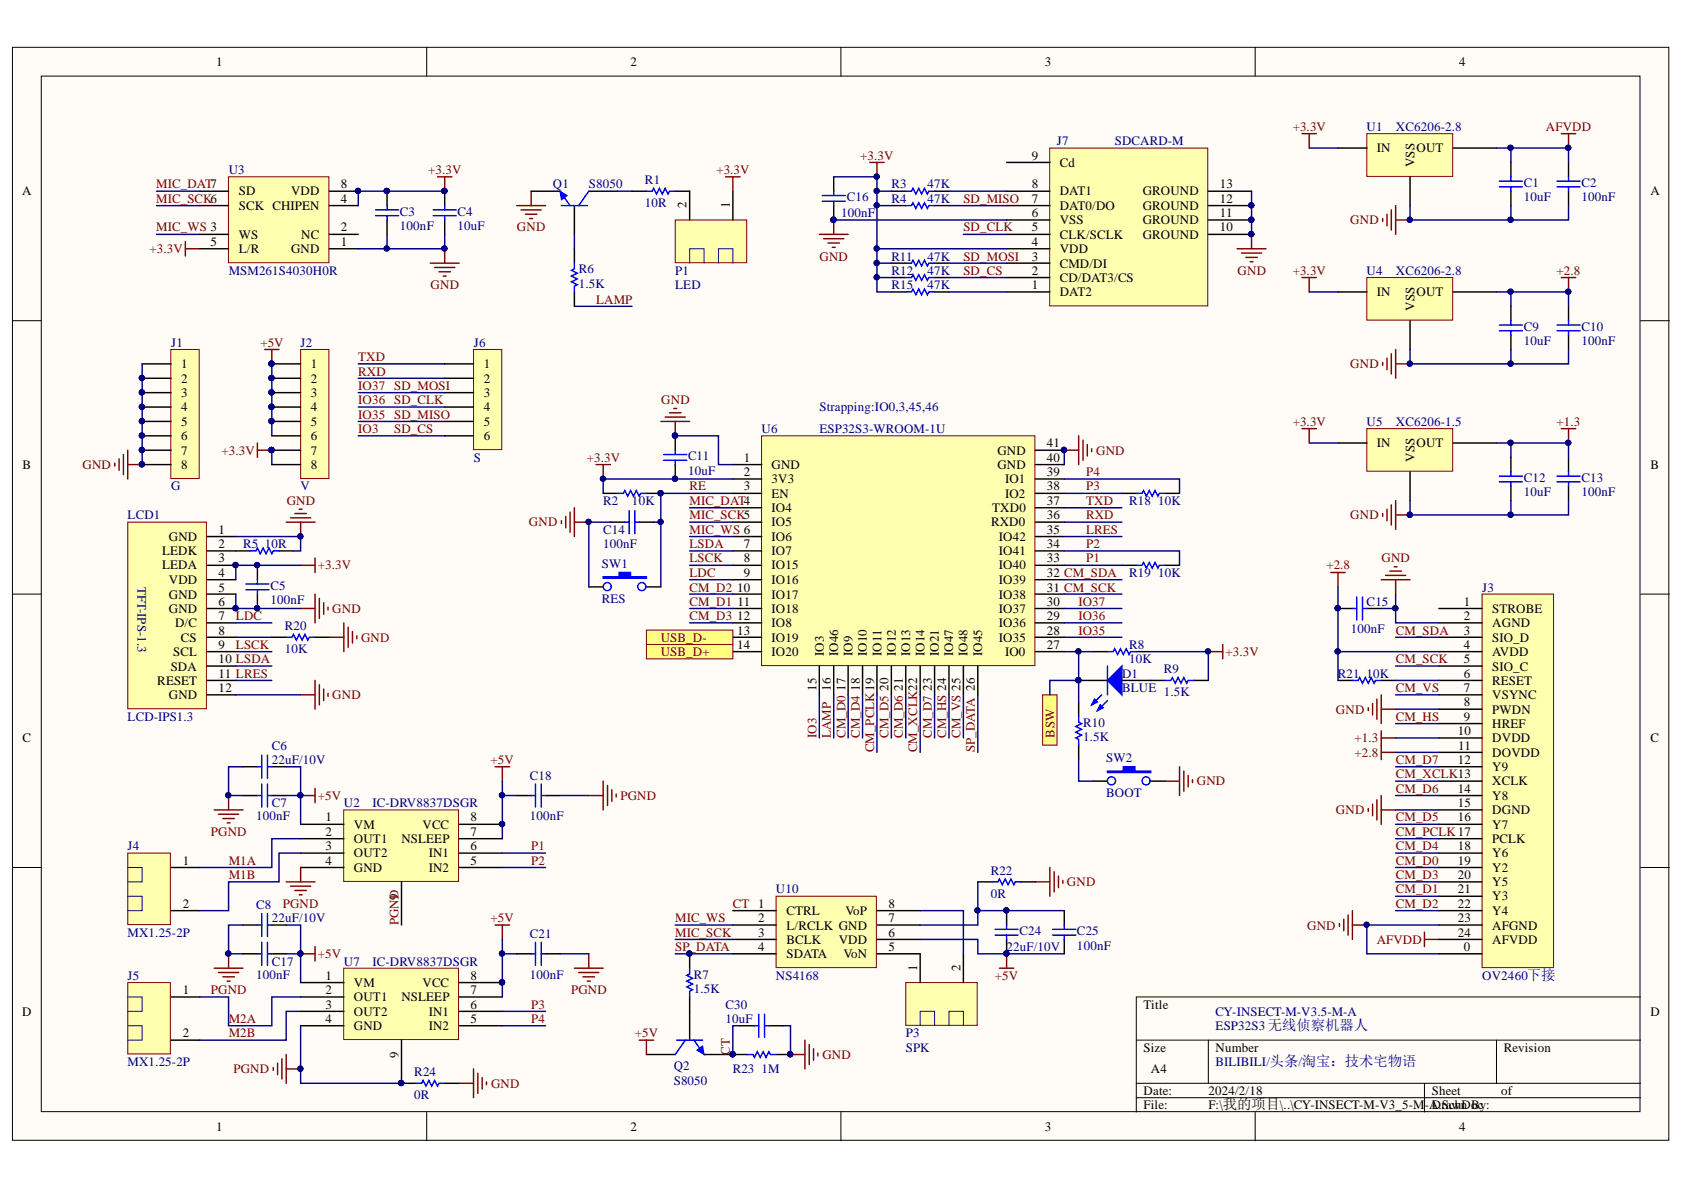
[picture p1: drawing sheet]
<svg xmlns="http://www.w3.org/2000/svg" width="297mm" height="210mm" viewBox="0 0 297 210" stroke-linecap="round" stroke-linejoin="round" font-family="sans-serif">
<defs><g id="words">
<g font-size="2.3">
<text x="38.1" y="11.7">1</text>
<text x="111.2" y="11.7">2</text>
<text x="184.3" y="11.7">3</text>
<text x="257.4" y="11.7">4</text>
<text x="182" y="28.1">9</text>
<text x="186.9" y="29.4">Cd</text>
<text x="242.8" y="26.9">IN</text>
<text x="249.5" y="29.4" transform="rotate(-90 249.5 29.4)">VSS</text>
<text x="249.9" y="26.9">OUT</text>
<text x="3.9" y="34.5">A</text>
<text x="42.1" y="34.5">SD</text>
<text x="51.3" y="34.5">VDD</text>
<text x="60.1" y="35.7">4</text>
<text x="60.1" y="33.2">8</text>
<text x="182" y="35.7">7</text>
<text x="182" y="33.2">8</text>
<text x="186.9" y="34.5">DAT1</text>
<text x="201.6" y="34.5">GROUND</text>
<text x="215.2" y="35.7">12</text>
<text x="215.2" y="33.2">13</text>
<text x="291.1" y="34.5">A</text>
<text x="42.1" y="37">SCK CHIPEN</text>
<text x="60.1" y="40.8">2</text>
<text x="121.1" y="36.8" transform="rotate(-90 121.1 36.8)">2</text>
<text x="128.7" y="36.8" transform="rotate(-90 128.7 36.8)">1</text>
<text x="182" y="40.8">5</text>
<text x="182" y="38.3">6</text>
<text x="186.9" y="39.5">VSS</text>
<text x="186.9" y="37">DAT0/DO</text>
<text x="201.6" y="39.5">GROUND</text>
<text x="201.6" y="37">GROUND</text>
<text x="215.2" y="40.8">10</text>
<text x="215.2" y="38.3">11</text>
<text x="37.1" y="43.4">5</text>
<text x="42.1" y="42.1">WS</text>
<text x="42.1" y="44.7">L/R</text>
<text x="51.3" y="44.7">GND</text>
<text x="53.1" y="42.1">NC</text>
<text x="60.1" y="43.4">1</text>
<text x="182" y="46">3</text>
<text x="182" y="43.4">4</text>
<text x="186.9" y="47.2">CMD/DI</text>
<text x="186.9" y="44.7">VDD</text>
<text x="186.9" y="42.1">CLK/SCLK</text>
<text x="201.6" y="42.1">GROUND</text>
<text x="182" y="51">1</text>
<text x="182" y="48.5">2</text>
<text x="186.9" y="52.3">DAT2</text>
<text x="186.9" y="49.8">CD/DAT3/CS</text>
<text x="242.8" y="52.3">IN</text>
<text x="249.9" y="52.3">OUT</text>
<text x="249.5" y="54.8" transform="rotate(-90 249.5 54.8)">VSS</text>
<text x="32" y="65">1</text>
<text x="54.8" y="65">1</text>
<text x="85.3" y="65">1</text>
<text x="32" y="67.5">2</text>
<text x="32" y="70">3</text>
<text x="54.8" y="67.5">2</text>
<text x="54.8" y="70">3</text>
<text x="85.3" y="67.5">2</text>
<text x="85.3" y="70">3</text>
<text x="32" y="72.6">4</text>
<text x="32" y="75.1">5</text>
<text x="32" y="77.6">6</text>
<text x="54.8" y="72.6">4</text>
<text x="54.8" y="75.1">5</text>
<text x="54.8" y="77.6">6</text>
<text x="85.3" y="72.6">4</text>
<text x="85.3" y="75.1">5</text>
<text x="85.3" y="77.6">6</text>
<text x="4" y="82.7">B</text>
<text x="32" y="80.2">7</text>
<text x="32" y="82.7">8</text>
<text x="54.8" y="80.2">7</text>
<text x="54.8" y="82.7">8</text>
<text x="131.2" y="81.4">1</text>
<text x="131.2" y="84">2</text>
<text x="136.1" y="82.7">GND</text>
<text x="175.9" y="82.7">GND</text>
<text x="175.9" y="80.2">GND</text>
<text x="184.6" y="84">39</text>
<text x="184.6" y="81.4">40</text>
<text x="184.6" y="78.9">41</text>
<text x="242.8" y="78.9">IN</text>
<text x="249.5" y="81.4" transform="rotate(-90 249.5 81.4)">VSS</text>
<text x="249.9" y="78.9">OUT</text>
<text x="291.1" y="82.7">B</text>
<text x="131.2" y="86.5">3</text>
<text x="136.1" y="85.2">3V3</text>
<text x="136.1" y="87.8">EN</text>
<text x="177.3" y="87.8">IO2</text>
<text x="177.3" y="85.2">IO1</text>
<text x="184.6" y="89">37</text>
<text x="184.6" y="86.5">38</text>
<text x="29.8" y="95.4">GND</text>
<text x="38.6" y="94.1">1</text>
<text x="136.1" y="90.3">IO4</text>
<text x="136.1" y="92.8">IO5</text>
<text x="136.1" y="95.4">IO6</text>
<text x="174.8" y="92.8">RXD0</text>
<text x="175" y="90.3">TXD0</text>
<text x="176.2" y="95.4">IO42</text>
<text x="184.6" y="94.1">35</text>
<text x="184.6" y="91.6">36</text>
<text x="28.6" y="97.9">LEDK</text>
<text x="28.6" y="100.4">LEDA</text>
<text x="38.6" y="96.6">2</text>
<text x="38.6" y="99.2">3</text>
<text x="38.6" y="101.7">4</text>
<text x="131.2" y="96.6">7</text>
<text x="131.2" y="99.2">8</text>
<text x="131.2" y="101.7">9</text>
<text x="136.1" y="97.9">IO7</text>
<text x="136.1" y="100.4">IO15</text>
<text x="176.2" y="100.4">IO40</text>
<text x="176.2" y="97.9">IO41</text>
<text x="184.6" y="101.7">32 CM_SDA</text>
<text x="184.6" y="99.2">33</text>
<text x="184.6" y="96.6">34</text>
<text x="29.8" y="103">VDD</text>
<text x="29.8" y="105.6">GND</text>
<text x="38.6" y="104.3">5</text>
<text x="38.6" y="106.9">6</text>
<text x="130" y="104.3">10</text>
<text x="130.1" y="106.9">11</text>
<text x="136.1" y="103">IO16</text>
<text x="136.1" y="105.6">IO17</text>
<text x="176.2" y="105.6">IO38</text>
<text x="176.2" y="103">IO39</text>
<text x="184.6" y="106.9">30</text>
<text x="184.6" y="104.3">31 CM_SCK</text>
<text x="258.2" y="106.9">1</text>
<text x="29.8" y="108.1">GND</text>
<text x="30.9" y="110.7">D/C</text>
<text x="31.9" y="113.2">CS</text>
<text x="38.6" y="109.4">7</text>
<text x="38.6" y="111.9">8</text>
<text x="130" y="109.4">12</text>
<text x="130" y="111.9">13</text>
<text x="136.1" y="108.1">IO18</text>
<text x="136.1" y="110.7">IO8</text>
<text x="136.1" y="113.2">IO19</text>
<text x="176.2" y="113.2">IO35</text>
<text x="176.2" y="110.7">IO36</text>
<text x="176.2" y="108.1">IO37</text>
<text x="184.6" y="111.9">28</text>
<text x="184.6" y="109.4">29</text>
<text x="258.2" y="109.4">2</text>
<text x="258.2" y="111.9">3</text>
<text x="263.2" y="108.1">STROBE</text>
<text x="263.2" y="110.7">AGND</text>
<text x="263.2" y="113.2">SIO_D</text>
<text x="30.1" y="118.3">SDA</text>
<text x="30.5" y="115.7">SCL</text>
<text x="38.6" y="114.5">9</text>
<text x="38.6" y="117">10 LSDA</text>
<text x="38.6" y="119.5">11 LRES</text>
<text x="130" y="114.5">14</text>
<text x="136.1" y="115.7">IO20</text>
<text x="145.3" y="115.7" transform="rotate(-90 145.3 115.7)">IO3</text>
<text x="147.8" y="115.7" transform="rotate(-90 147.8 115.7)">IO46</text>
<text x="150.4" y="115.7" transform="rotate(-90 150.4 115.7)">IO9</text>
<text x="152.9" y="115.7" transform="rotate(-90 152.9 115.7)">IO10</text>
<text x="155.5" y="115.7" transform="rotate(-90 155.5 115.7)">IO11</text>
<text x="158" y="115.7" transform="rotate(-90 158 115.7)">IO12</text>
<text x="160.5" y="115.7" transform="rotate(-90 160.5 115.7)">IO13</text>
<text x="163.1" y="115.7" transform="rotate(-90 163.1 115.7)">IO14</text>
<text x="165.6" y="115.7" transform="rotate(-90 165.6 115.7)">IO21</text>
<text x="168.1" y="115.7" transform="rotate(-90 168.1 115.7)">IO47</text>
<text x="170.7" y="115.7" transform="rotate(-90 170.7 115.7)">IO48</text>
<text x="173.2" y="115.7" transform="rotate(-90 173.2 115.7)">IO45</text>
<text x="177.3" y="115.7">IO0</text>
<text x="184.6" y="114.5">27</text>
<text x="258.2" y="114.5">4</text>
<text x="258.2" y="117">5</text>
<text x="258.2" y="119.5">6</text>
<text x="263.2" y="115.7">AVDD</text>
<text x="263.2" y="118.3">SIO_C</text>
<text x="27.7" y="120.8">RESET</text>
<text x="29.8" y="123.3">GND</text>
<text x="38.6" y="122.1">12</text>
<text x="144" y="121.8" transform="rotate(-90 144 121.8)">15</text>
<text x="146.6" y="121.8" transform="rotate(-90 146.6 121.8)">16</text>
<text x="149.1" y="121.8" transform="rotate(-90 149.1 121.8)">17</text>
<text x="151.7" y="121.8" transform="rotate(-90 151.7 121.8)">18</text>
<text x="156.7" y="121.8" transform="rotate(-90 156.7 121.8)">20</text>
<text x="159.3" y="121.8" transform="rotate(-90 159.3 121.8)">21</text>
<text x="164.3" y="121.8" transform="rotate(-90 164.3 121.8)">23</text>
<text x="258.2" y="122.1">7</text>
<text x="258.2" y="124.6">8</text>
<text x="263.2" y="120.8">RESET</text>
<text x="263.2" y="123.3">VSYNC</text>
<text x="263.2" y="125.9">PWDN</text>
<text x="4" y="130.9">C</text>
<text x="257.1" y="129.7">10</text>
<text x="258.2" y="127.1">9</text>
<text x="263.2" y="128.4">HREF</text>
<text x="263.2" y="130.9">DVDD</text>
<text x="291.1" y="130.9">C</text>
<text x="257.1" y="134.7">12</text>
<text x="257.2" y="132.2">11</text>
<text x="263.2" y="133.5">DOVDD</text>
<text x="263.2" y="136">Y9</text>
<text x="257.1" y="139.8">14</text>
<text x="257.1" y="142.4">15</text>
<text x="263.2" y="138.6">XCLK</text>
<text x="263.2" y="141.1">Y8</text>
<text x="263.2" y="143.6">DGND</text>
<text x="57.4" y="144.9">1</text>
<text x="57.4" y="147.4">2</text>
<text x="57.4" y="150">3</text>
<text x="62.4" y="146.2">VM</text>
<text x="62.4" y="148.7">OUT1</text>
<text x="70.8" y="148.7">NSLEEP</text>
<text x="74.5" y="146.2">VCC</text>
<text x="83" y="150">6</text>
<text x="83" y="147.4">7</text>
<text x="83" y="144.9">8</text>
<text x="257.1" y="144.9">16</text>
<text x="257.1" y="150">18</text>
<text x="263.2" y="146.2">Y7</text>
<text x="263.2" y="148.7">PCLK</text>
<text x="32.2" y="152.5">1</text>
<text x="57.4" y="152.5">4</text>
<text x="62.4" y="151.2">OUT2</text>
<text x="62.4" y="153.8">GND</text>
<text x="75.6" y="153.8">IN2</text>
<text x="75.6" y="151.2">IN1</text>
<text x="83" y="152.5">5</text>
<text x="257.1" y="152.5">19</text>
<text x="257.1" y="155">20</text>
<text x="263.2" y="151.2">Y6</text>
<text x="263.2" y="153.8">Y2</text>
<text x="32.2" y="160.1">2</text>
<text x="138.7" y="161.4">CTRL</text>
<text x="149.1" y="161.4">VoP</text>
<text x="156.7" y="160.1">8</text>
<text x="257.1" y="157.6">21</text>
<text x="257.1" y="160.1">22</text>
<text x="263.2" y="156.3">Y5</text>
<text x="263.2" y="158.8">Y3</text>
<text x="263.2" y="161.4">Y4</text>
<text x="133.7" y="162.6">2</text>
<text x="133.7" y="165.2">3</text>
<text x="133.7" y="167.8">4</text>
<text x="138.7" y="164">L/RCLK GND</text>
<text x="138.7" y="166.5">BCLK</text>
<text x="147.9" y="166.5">VDD</text>
<text x="156.7" y="167.8">5</text>
<text x="156.7" y="165.2">6</text>
<text x="156.7" y="162.6">7</text>
<text x="257.1" y="162.6">23</text>
<text x="257.1" y="165.2">24</text>
<text x="258.2" y="167.8">0</text>
<text x="263.2" y="164">AFGND</text>
<text x="263.2" y="166.5">AFVDD</text>
<text x="57.4" y="172.9">1</text>
<text x="83" y="172.9">8</text>
<text x="138.7" y="169">SDATA</text>
<text x="148.8" y="169">VoN</text>
<text x="161.8" y="171.2" transform="rotate(-90 161.8 171.2)">1</text>
<text x="169.4" y="171.2" transform="rotate(-90 169.4 171.2)">2</text>
<text x="3.9" y="179.2">D</text>
<text x="32.2" y="175.4">1</text>
<text x="57.4" y="175.4">2</text>
<text x="57.4" y="177.9">3</text>
<text x="62.4" y="174.1">VM</text>
<text x="62.4" y="176.7">OUT1</text>
<text x="62.4" y="179.2">OUT2</text>
<text x="70.8" y="176.7">NSLEEP</text>
<text x="74.5" y="174.1">VCC</text>
<text x="75.6" y="179.2">IN1</text>
<text x="83" y="177.9">6</text>
<text x="83" y="175.4">7</text>
<text x="201.7" y="177.9">Title</text>
<text x="291.1" y="179.2">D</text>
<text x="32.2" y="183">2</text>
<text x="57.4" y="180.5">4</text>
<text x="62.4" y="181.7">GND</text>
<text x="75.6" y="181.7">IN2</text>
<text x="83" y="180.5">5</text>
<text x="201.7" y="185.5">Size</text>
<text x="214.4" y="185.5">Number</text>
<text x="265.2" y="185.5">Revision</text>
<text x="70.3" y="186.6" transform="rotate(-90 70.3 186.6)">9</text>
<text x="203" y="189.3">A4</text>
<text x="201.7" y="193.1">Date:</text>
<text x="201.7" y="195.7">File:</text>
<text x="213.1" y="193.1">2024/2/18</text>
<text x="213.1" y="195.7">F:\我的项目\..\CY-INSECT-M-V3_5-M-A.SchDBy:</text>
<text x="252.6" y="193.1">Sheet</text>
<text x="252.6" y="195.7">Drawn oc</text>
<text x="264.8" y="193.1">of</text>
<text x="38.1" y="199.5">1</text>
<text x="111.2" y="199.5">2</text>
<text x="184.3" y="199.5">3</text>
<text x="257.4" y="199.5">4</text>
</g>
<g font-size="2.3" fill="#800000">
<text x="228" y="23.1">+3.3V</text>
<text x="272.7" y="23.1">AFVDD</text>
<text x="151.7" y="28.1">+3.3V</text>
<text x="27.6" y="35.7">MIC_SCK6</text>
<text x="27.6" y="33.2">MIC_DAT7</text>
<text x="75.5" y="30.7">+3.3V</text>
<text x="126.4" y="30.7">+3.3V</text>
<text x="169.9" y="35.7">SD_MISO</text>
<text x="27.6" y="40.8">MIC_WS 3</text>
<text x="91.2" y="40.8">GND</text>
<text x="169.9" y="40.8">SD_CLK</text>
<text x="238.2" y="39.5">GND</text>
<text x="26.4" y="44.7">+3.3V</text>
<text x="144.5" y="46">GND</text>
<text x="169.9" y="46">SD_MOSI</text>
<text x="76" y="51">GND</text>
<text x="105.1" y="53.6">LAMP</text>
<text x="169.9" y="48.5">SD_CS</text>
<text x="218.3" y="48.5">GND</text>
<text x="228" y="48.5">+3.3V</text>
<text x="274.5" y="48.5">+2.8</text>
<text x="45.9" y="61.2">+5V</text>
<text x="63.2" y="63.7">TXD</text>
<text x="238.2" y="65">GND</text>
<text x="63.2" y="68.8">IO37 SD_MOSI</text>
<text x="63.2" y="71.3">IO36 SD_CLK</text>
<text x="63.2" y="66.2">RXD</text>
<text x="116.6" y="71.3">GND</text>
<text x="63.2" y="76.4">IO3</text>
<text x="63.2" y="73.8">IO35 SD_MISO</text>
<text x="69.5" y="76.4">SD_CS</text>
<text x="228" y="75.1">+3.3V</text>
<text x="274.5" y="75.1">+1.3</text>
<text x="14.5" y="82.7">GND</text>
<text x="39.1" y="80.2">+3.3V</text>
<text x="103.5" y="81.4">+3.3V</text>
<text x="191.6" y="84">P4</text>
<text x="193.4" y="80.2">GND</text>
<text x="50.6" y="89">GND</text>
<text x="121.6" y="89">MIC_DAT4</text>
<text x="121.6" y="86.5">RE</text>
<text x="191.6" y="86.5">P3</text>
<text x="191.6" y="89">TXD</text>
<text x="93.3" y="92.8">GND</text>
<text x="121.6" y="91.6">MIC_SCK5</text>
<text x="121.6" y="94.1">MIC_WS 6</text>
<text x="191.6" y="91.6">RXD</text>
<text x="191.6" y="94.1">LRES</text>
<text x="238.2" y="91.6">GND</text>
<text x="56.1" y="100.4">+3.3V</text>
<text x="121.6" y="101.7">LDC</text>
<text x="121.6" y="99.2">LSCK</text>
<text x="121.6" y="96.6">LSDA</text>
<text x="191.6" y="99.2">P1</text>
<text x="191.6" y="96.6">P2</text>
<text x="234" y="100.4">+2.8</text>
<text x="243.7" y="99.2">GND</text>
<text x="121.6" y="106.9">CM_D1</text>
<text x="121.6" y="104.3">CM_D2</text>
<text x="190.2" y="106.9">IO37</text>
<text x="41.6" y="109.4">LDC</text>
<text x="58.6" y="108.1">GND</text>
<text x="63.7" y="113.2">GND</text>
<text x="116.6" y="113.2">USB_D-</text>
<text x="121.6" y="109.4">CM_D3</text>
<text x="190.2" y="111.9">IO35</text>
<text x="190.2" y="109.4">IO36</text>
<text x="246.2" y="111.9">CM_SDA</text>
<text x="41.6" y="114.5">LSCK</text>
<text x="116.6" y="115.7">USB_D+</text>
<text x="216.2" y="115.7">+3.3V</text>
<text x="246.2" y="117">CM_SCK</text>
<text x="58.6" y="123.3">GND</text>
<text x="235.6" y="125.9">GND</text>
<text x="246.2" y="122.1">CM_VS</text>
<text x="144" y="130.2" transform="rotate(-90 144 130.2)">IO3</text>
<text x="146.6" y="130.2" transform="rotate(-90 146.6 130.2)">LAMP</text>
<text x="149.1" y="130.2" transform="rotate(-90 149.1 130.2)">CM_D0</text>
<text x="151.7" y="130.2" transform="rotate(-90 151.7 130.2)">CM_D4</text>
<text x="156.7" y="130.2" transform="rotate(-90 156.7 130.2)">CM_D5</text>
<text x="159.3" y="130.2" transform="rotate(-90 159.3 130.2)">CM_D6</text>
<text x="164.3" y="130.2" transform="rotate(-90 164.3 130.2)">CM_D7</text>
<text x="166.9" y="130.2" transform="rotate(-90 166.9 130.2)">CM_HS 24</text>
<text x="169.4" y="130.2" transform="rotate(-90 169.4 130.2)">CM_VS 25</text>
<text x="186" y="130.1" transform="rotate(-90 186 130.1)">BSW</text>
<text x="238.9" y="130.9">+1.3</text>
<text x="246.2" y="127.1">CM_HS</text>
<text x="86.5" y="134.7">+5V</text>
<text x="154.2" y="132.7" transform="rotate(-90 154.2 132.7)">CM_PCLK19</text>
<text x="161.8" y="132.7" transform="rotate(-90 161.8 132.7)">CM_XCLK22</text>
<text x="172" y="132.7" transform="rotate(-90 172 132.7)">SP_DATA 26</text>
<text x="238.9" y="133.5">+2.8</text>
<text x="246.2" y="134.7">CM_D7</text>
<text x="246.2" y="137.3">CM_XCLK13</text>
<text x="56.1" y="141.1">+5V</text>
<text x="109.4" y="141.1">PGND</text>
<text x="211.1" y="138.6">GND</text>
<text x="235.6" y="143.6">GND</text>
<text x="246.2" y="139.8">CM_D6</text>
<text x="37.2" y="147.4">PGND</text>
<text x="93.7" y="150">P1</text>
<text x="246.2" y="150">CM_D4</text>
<text x="246.2" y="144.9">CM_D5</text>
<text x="246.2" y="147.4">CM_PCLK17</text>
<text x="40.3" y="152.5">M1A</text>
<text x="40.3" y="155">M1B</text>
<text x="93.7" y="152.5">P2</text>
<text x="246.2" y="152.5">CM_D0</text>
<text x="246.2" y="155">CM_D3</text>
<text x="49.9" y="160.1">PGND</text>
<text x="129.2" y="160.1">CT 1</text>
<text x="188.2" y="156.3">GND</text>
<text x="246.2" y="157.6">CM_D1</text>
<text x="246.2" y="160.1">CM_D2</text>
<text x="70.3" y="163.1" transform="rotate(-90 70.3 163.1)">PGN9D</text>
<text x="86.5" y="162.6">+5V</text>
<text x="119.1" y="165.2">MIC_SCK</text>
<text x="119.1" y="162.6">MIC_WS</text>
<text x="119.1" y="167.8">SP_DATA</text>
<text x="230.6" y="164">GND</text>
<text x="242.8" y="166.5">AFVDD</text>
<text x="56.1" y="169">+5V</text>
<text x="175.5" y="172.9">+5V</text>
<text x="37.2" y="175.4">PGND</text>
<text x="93.7" y="177.9">P3</text>
<text x="100.7" y="175.4">PGND</text>
<text x="40.3" y="183">M2B</text>
<text x="40.3" y="180.5">M2A</text>
<text x="93.7" y="180.5">P4</text>
<text x="112" y="183">+5V</text>
<text x="41.2" y="189.3">PGND</text>
<text x="86.6" y="191.9">GND</text>
<text x="128.7" y="186" transform="rotate(-90 128.7 186)">CT</text>
<text x="145.1" y="186.8">GND</text>
</g>
<g font-size="2.3" fill="#000080">
<text x="241.1" y="23.1">U1</text>
<text x="246.2" y="23.1">XC6206-2.8</text>
<text x="186.4" y="25.6">J7</text>
<text x="196.7" y="25.6">SDCARD-M</text>
<text x="40.3" y="30.7">U3</text>
<text x="97.5" y="33.2">Q1</text>
<text x="103.9" y="33.2">S8050</text>
<text x="113.8" y="32.4">R1</text>
<text x="149.4" y="35.5">C16</text>
<text x="157.2" y="33.2">R3</text>
<text x="157.2" y="35.7">R4</text>
<text x="163.6" y="33.2">47K</text>
<text x="163.6" y="35.7">47K</text>
<text x="268.8" y="32.9">C1</text>
<text x="268.8" y="35.5">10uF</text>
<text x="278.9" y="32.9">C2</text>
<text x="278.9" y="35.5">100nF</text>
<text x="70.5" y="38">C3</text>
<text x="70.5" y="40.6">100nF</text>
<text x="80.7" y="38">C4</text>
<text x="80.7" y="40.6">10uF</text>
<text x="113.8" y="36.5">10R</text>
<text x="148.4" y="38.3">100nF</text>
<text x="157.2" y="46">R11</text>
<text x="163.6" y="46">47K</text>
<text x="40.3" y="48.5">MSM261S4030H0R</text>
<text x="102.1" y="48.2">R6</text>
<text x="102.1" y="50.8">1.5K</text>
<text x="119.1" y="48.5">P1</text>
<text x="119.1" y="51">LED</text>
<text x="157.2" y="48.5">R12</text>
<text x="157.2" y="51">R15</text>
<text x="163.6" y="48.5">47K</text>
<text x="163.6" y="51">47K</text>
<text x="241.1" y="48.5">U4</text>
<text x="246.2" y="48.5">XC6206-2.8</text>
<text x="268.8" y="58.4">C9</text>
<text x="278.9" y="58.4">C10</text>
<text x="30.2" y="61.2">J1</text>
<text x="53" y="61.2">J2</text>
<text x="83.6" y="61.2">J6</text>
<text x="268.8" y="60.9">10uF</text>
<text x="278.9" y="60.9">100nF</text>
<text x="134.3" y="76.4">U6</text>
<text x="144.5" y="76.4">ESP32S3-WROOM-1U</text>
<text x="144.5" y="72.6">Strapping:IO0,3,45,46</text>
<text x="241.1" y="75.1">U5</text>
<text x="246.2" y="75.1">XC6206-1.5</text>
<text x="83.6" y="81.4">S</text>
<text x="121.4" y="81.2">C11</text>
<text x="121.4" y="83.7">10uF</text>
<text x="30.2" y="86.5">G</text>
<text x="53" y="86.5">V</text>
<text x="106.4" y="89">R2</text>
<text x="111.5" y="89">10K</text>
<text x="199.2" y="89">R18</text>
<text x="204.3" y="89">10K</text>
<text x="268.8" y="85">C12</text>
<text x="268.8" y="87.5">10uF</text>
<text x="278.9" y="85">C13</text>
<text x="278.9" y="87.5">100nF</text>
<text x="22.5" y="91.6">LCD1</text>
<text x="106.4" y="94.1">C14</text>
<text x="42.9" y="96.6">R5</text>
<text x="46.7" y="96.6">10R</text>
<text x="106.1" y="100.2">SW1</text>
<text x="106.4" y="96.6">100nF</text>
<text x="199.2" y="101.7">R19</text>
<text x="204.3" y="101.7">10K</text>
<text x="24.3" y="103.5" transform="rotate(90 24.3 103.5)">TFT-IPS-1.3</text>
<text x="47.7" y="104.1">C5</text>
<text x="47.7" y="106.6">100nF</text>
<text x="106.1" y="106.4">RES</text>
<text x="241.1" y="106.9">C15</text>
<text x="261.4" y="104.3">J3</text>
<text x="50.2" y="111.2">R20</text>
<text x="238.3" y="111.7">100nF</text>
<text x="50.2" y="115.2">10K</text>
<text x="197.9" y="119.5">D1</text>
<text x="199.2" y="114.5">R8</text>
<text x="199.2" y="117">10K</text>
<text x="205.3" y="118.8">R9</text>
<text x="236" y="119.5">R21</text>
<text x="241.1" y="119.5">10K</text>
<text x="197.9" y="122.1">BLUE</text>
<text x="205.3" y="122.8">1.5K</text>
<text x="22.5" y="127.1">LCD-IPS1.3</text>
<text x="191.1" y="128.2">R10</text>
<text x="191.1" y="130.7">1.5K</text>
<text x="48" y="132.2">C6</text>
<text x="48" y="134.7">22uF/10V</text>
<text x="93.5" y="137.5">C18</text>
<text x="195.1" y="134.5">SW2</text>
<text x="48" y="142.4">C7</text>
<text x="60.6" y="142.4">U2</text>
<text x="65.7" y="142.4">IC-DRV8837DSGR</text>
<text x="195.1" y="140.6">BOOT</text>
<text x="22.5" y="150">J4</text>
<text x="45.2" y="144.6">100nF</text>
<text x="93.5" y="144.6">100nF</text>
<text x="174.7" y="154.3">R22</text>
<text x="45.2" y="160.3">C8</text>
<text x="136.9" y="157.6">U10</text>
<text x="174.7" y="158.3">0R</text>
<text x="22.5" y="165.2">MX1.25-2P</text>
<text x="48" y="162.6">22uF/10V</text>
<text x="93.5" y="165.5">C21</text>
<text x="177.5" y="167.8">22uF/10V</text>
<text x="179.8" y="165">C24</text>
<text x="190" y="165">C25</text>
<text x="190" y="167.5">100nF</text>
<text x="22.5" y="172.9">J5</text>
<text x="45.2" y="172.6">100nF</text>
<text x="48" y="170.3">C17</text>
<text x="60.6" y="170.3">U7</text>
<text x="65.7" y="170.3">IC-DRV8837DSGR</text>
<text x="93.5" y="172.6">100nF</text>
<text x="122.4" y="172.6">R7</text>
<text x="136.9" y="172.9">NS4168</text>
<text x="261.4" y="172.9">OV2460下接</text>
<text x="122.4" y="175.1">1.5K</text>
<text x="128" y="177.9">C30</text>
<text x="214.4" y="179.2">CY-INSECT-M-V3.5-M-A</text>
<text x="128" y="180.5">10uF</text>
<text x="159.8" y="183">P3</text>
<text x="159.8" y="185.5">SPK</text>
<text x="214.4" y="181.7">ESP32S3 无线侦察机器人</text>
<text x="22.5" y="188.1">MX1.25-2P</text>
<text x="73.1" y="189.8">R24</text>
<text x="118.8" y="188.8">Q2</text>
<text x="118.8" y="191.4">S8050</text>
<text x="129.2" y="189.3">R23</text>
<text x="134.3" y="189.3">1M</text>
<text x="214.4" y="188.1">BILIBILI/头条/淘宝：技术宅物语</text>
<text x="73.1" y="193.9">0R</text>
</g>
</g></defs>
<g fill="#fffcf8" stroke="#000" stroke-width=".18">
<path d="M2.2 8.3h292.2v192.8h-292.2z"/>
<path d="M7.3 13.4h282v182.7h-282z"/>
</g>
<g fill="none" stroke="#000" stroke-width=".18">
<path d="M75.3 8.3v5.1M148.3 8.3v5.1M221.4 8.3v5.1M2.2 56.6h5.1M289.4 56.6h5.1M2.2 104.8h5.1M289.4 104.8h5.1M2.2 153h5.1M289.4 153h5.1M289.4 175.9h-89v20.3M75.3 196.2v5M148.3 196.2v5"/>
<path d="M200.4 183.5h89M200.4 191.1h89M200.4 193.6h89M213.1 183.5v7.6M221.4 196.2v5M251.3 191.1v5.1M264 183.5v7.6"/>
</g>
<g fill="none" stroke="#800000" stroke-width=".25">
<path d="M229.7 49h2.5M230.9 49v2.5M275.4 49h2.5M276.7 49v2.5M229.7 75.6h2.5M230.9 75.6v2.5M243.9 63.9v.5M244.6 63.2v2M245.4 62.4v3.6M246.2 61.6v5.1M246.2 64.2h2.5M275.4 75.6h2.5"/>
<path d="M276.7 75.6v2.5M243.9 90.6v.5M244.6 89.8v2M245.4 89.1v3.5M245.9 100h.5M246.2 88.3v5.1M246.2 90.8h2.5M234.7 101h2.6M236 101v2.5M243.6 102.3h5.1M244.4 101.5h3.6M245.2 100.7h2"/>
<path d="M246.2 102.3v2.5M241.3 124.8v.5M242.1 124.1v2M242.9 123.3v3.6M243.6 122.6v5M243.6 128.9v5.1M243.6 125.1h2.6M243.6 130.2h2.6M243.6 132.7h2.6M241.3 142.6v.5M242.1 141.8v2.1M242.9 141.1v3.5"/>
<path d="M243.6 140.3v5.1M243.6 142.9h2.6"/>
</g>
<path d="M266.5 54v2.6M266.5 59.1v2.5M276.7 54v2.6M276.7 59.1v2.5M266.5 80.7v2.5M266.5 85.8v2.5M276.7 80.7v2.5M276.7 85.8v2.5M236 107.3h2.6M241.1 107.3h2.5" fill="none" stroke="#000" stroke-width=".25"/>
<g fill="#000080" stroke="#000080" stroke-width=".18">
<circle cx="236" cy="107.3" r=".46"/>
<circle cx="248.7" cy="64.1" r=".46"/>
<circle cx="276.6" cy="51.4" r=".46"/>
<circle cx="248.7" cy="90.8" r=".46"/>
<circle cx="276.6" cy="78.1" r=".46"/>
</g>
<g fill="none" stroke="#00f" stroke-width=".25">
<path d="M264.5 57.3h4M264.5 58.3h4M266.5 56.6v.7M266.5 58.3v.8M274.6 57.3h4.1M274.6 58.3h4.1M276.7 56.6v.7M276.7 58.3v.8M264.5 84h4M264.5 85h4M266.5 83.2v.8M266.5 85v.8"/>
<path d="M274.6 84h4.1M274.6 85h4.1M276.7 83.2v.8M276.7 85v.8M238.6 107.3h.7M239.3 105.3v4.1M240.3 105.3v4.1M240.3 107.3h.8"/>
</g>
<path d="M241.1 49h15.1v7.5h-15.1z" fill="#ffffb0" stroke="#800000" stroke-width=".18"/>
<path d="M236 51.5h5.1M248.7 56.6v5M256.3 51.5h7.7" fill="none" stroke="#000" stroke-width=".25"/>
<path d="M241.1 75.6h15.1v7.5h-15.1z" fill="#ffffb0" stroke="#800000" stroke-width=".18"/>
<path d="M236 78.1h5.1M256.3 78.1h7.7M248.7 83.2v5.1" fill="none" stroke="#000" stroke-width=".25"/>
<path d="M40.3 31.2h17.7v15.1h-17.7z" fill="#ffffb0" stroke="#800000" stroke-width=".18"/>
<path d="M35.2 36.3h5.1M35.2 33.7h5.1M58.1 36.3h5.1M58.1 33.7h5.1M68.3 33.7v2.6M68.3 38.8v2.5M78.4 33.7v2.6M78.4 38.8v2.5M35.2 43.9h5.1M35.2 41.3h5.1M58.1 43.9h5.1M58.1 41.3h5.1" fill="none" stroke="#000" stroke-width=".25"/>
<g fill="#000080" stroke="#000080" stroke-width=".18">
<circle cx="63.1" cy="33.7" r=".46"/>
<circle cx="68.2" cy="33.7" r=".46"/>
<circle cx="78.4" cy="33.7" r=".46"/>
<circle cx="78.4" cy="43.8" r=".46"/>
<circle cx="241" cy="163.1" r=".46"/>
</g>
<path d="M66.2 37h4.1M66.2 38h4.1M68.3 36.3v.7M68.3 38v.8M76.4 37h4.1M76.4 38h4.1M78.4 36.3v.7M78.4 38v.8" fill="none" stroke="#00f" stroke-width=".25"/>
<g fill="none" stroke="#800000" stroke-width=".25">
<path d="M77.2 31.2h2.5M78.4 31.2v2.5M32.7 42.6v2.5M32.7 43.9h2.5M75.9 46.4h5.1M76.7 47.2h3.5M77.4 47.9h2.1M78.2 48.7h.5M78.4 43.9v2.5M236.3 162.9v.5M237 162.2v2M237.8 161.4v3.5"/>
<path d="M238.6 160.6v5.1M238.6 163.2h2.5M251.3 164.4v2.6M251.3 165.7h2.5"/>
</g>
<path d="M261.4 104.8h12.6v65.9h-12.6z" fill="#ffffb0" stroke="#800000" stroke-width=".18"/>
<g fill="none" stroke="#000" stroke-width=".25">
<path d="M266.5 28.7v2.5M266.5 33.7v2.6M276.7 28.7v2.5M276.7 33.7v2.6M253.8 107.3h7.6M253.8 109.9h7.6M253.8 112.4h7.6M253.8 114.9h7.6M253.8 117.5h7.6M253.8 120h7.6M253.8 122.6h7.6M253.8 125.1h7.6"/>
<path d="M253.8 127.6h7.6M253.8 130.2h7.6M253.8 132.7h7.6M253.8 135.2h7.6M253.8 137.8h7.6M253.8 140.3h7.6M253.8 142.9h7.6M253.8 145.4h7.6M253.8 147.9h7.6M253.8 150.5h7.6M253.8 153h7.6M253.8 155.6h7.6"/>
<path d="M253.8 158.1h7.6M253.8 160.6h7.6M253.8 163.2h7.6M253.8 165.7h7.6M253.8 168.2h7.6"/>
</g>
<path d="M229.7 23.6h2.5M230.9 23.6v2.5M243.9 38.5v.6M244.6 37.8v2M245.4 37v3.6M246.2 36.3v5M246.2 38.8h2.5" fill="none" stroke="#800000" stroke-width=".25"/>
<circle cx="248.7" cy="38.8" r=".46" fill="#000080" stroke="#000080" stroke-width=".18"/>
<path d="M264.5 32h4M264.5 33h4M266.5 31.2v.8M266.5 33v.7M274.6 32h4.1M274.6 33h4.1M276.7 31.2v.8M276.7 33v.7" fill="none" stroke="#00f" stroke-width=".25"/>
<path d="M241.1 23.6h15.1v7.5h-15.1z" fill="#ffffb0" stroke="#800000" stroke-width=".18"/>
<path d="M236 26.1h5.1M248.7 31.2v5.1M256.3 26.1h7.7" fill="none" stroke="#000" stroke-width=".25"/>
<path d="M275.4 23.6h2.5M276.7 23.6v2.5" fill="none" stroke="#800000" stroke-width=".25"/>
<circle cx="276.6" cy="26.1" r=".46" fill="#000080" stroke="#000080" stroke-width=".18"/>
<path d="M134.3 76.9h48.2v40.5h-48.2z" fill="#ffffb0" stroke="#800000" stroke-width=".18"/>
<g fill="none" stroke="#000" stroke-width=".25">
<path d="M182.6 79.4h5.1M129.3 81.9h5.1M129.3 84.5h5.1M129.3 87h5.1M129.3 89.6h5.1M129.3 92.1h5.1M129.3 94.6h5.1M129.3 97.2h5.1M129.3 99.7h5.1M182.6 81.9h5.1M182.6 84.5h5.1M182.6 87h5.1"/>
<path d="M182.6 89.6h5.1M182.6 92.1h5.1M182.6 94.6h5.1M182.6 97.2h5.1M182.6 99.7h5.1M129.3 102.3h5.1M129.3 104.8h5.1M129.3 107.3h5.1M129.3 109.9h5.1M129.3 112.4h5.1M129.3 114.9h5.1M144.5 117.5v5.1"/>
<path d="M147.1 117.5v5.1M149.6 117.5v5.1M152.1 117.5v5.1M154.7 117.5v5.1M157.2 117.5v5.1M159.8 117.5v5.1M162.3 117.5v5.1M164.8 117.5v5.1M167.4 117.5v5.1M169.9 117.5v5.1M172.5 117.5v5.1M182.6 102.3h5.1"/>
<path d="M182.6 104.8h5.1M182.6 107.3h5.1M182.6 109.9h5.1M182.6 112.4h5.1M182.6 114.9h5.1"/>
</g>
<g fill="#000080" stroke="#000080" stroke-width=".18">
<circle cx="187.7" cy="79.4" r=".46"/>
<circle cx="25" cy="81.9" r=".46"/>
<circle cx="53" cy="140.3" r=".46"/>
</g>
<path d="M22.5 79.4v5.1M20.2 81.7v.5M21 80.9v2.1M21.8 80.2v3.5M22.5 81.9h2.6M55.6 139.1v2.5M53 140.3h2.6" fill="none" stroke="#800000" stroke-width=".25"/>
<path d="M22.5 150.5h7.6v12.6h-7.6z" fill="#ffffb0" stroke="#800000" stroke-width=".18"/>
<path d="M30.2 153h5M30.2 160.6h5" fill="none" stroke="#000" stroke-width=".25"/>
<path d="M22.5 153h2.6v2.6h-2.6M22.5 158.1h2.6v2.5h-2.6" fill="none" stroke="#11037f" stroke-width=".18"/>
<path d="M22.5 173.3h7.6v12.6h-7.6z" fill="#ffffb0" stroke="#800000" stroke-width=".18"/>
<path d="M93.7 33.7h5.1M101.3 36.3v5M103.9 33.7h5M30.2 175.9h5M30.2 183.5h5" fill="none" stroke="#000" stroke-width=".25"/>
<path d="M22.5 175.9h2.6v2.5h-2.6M22.5 180.9h2.6v2.6h-2.6" fill="none" stroke="#11037f" stroke-width=".18"/>
<path d="M91.1 36.3h5.1M91.9 37h3.6M92.7 37.8h2M93.4 38.5h.5M93.7 33.7v2.6" fill="none" stroke="#800000" stroke-width=".25"/>
<path d="M98.8 33.7l1.8 2.6M99 36.3h4.6M103.9 33.7l-1.8 2.6" fill="none" stroke="#00f" stroke-width=".25"/>
<path d="M98.8 33.7l1.2 .8-1 .7z" fill="#00f"/>
<path d="M98.8 33.7l1.2 .8-1 .7z" fill="none" stroke="#00f" stroke-width=".18"/>
<path d="M101.3 43.9v2.5M101.3 51.5v2.5M119.1 76.9v2.5M106.4 87h2.5M107.7 92.1h2.5M112.8 92.1h2.5M114 87h2.6M119.1 81.9v2.6M190.3 120h5M197.9 120h5.1" fill="none" stroke="#000" stroke-width=".25"/>
<path d="M101.3 46.4v1l-.5 .3 1 .5-1 .5 1 .5-1 .5 1 .5-.5 .3v1M119.1 79.4v.8M108.9 87h1.1l.2-.5 .5 1 .5-1 .5 1 .5-1 .6 1 .2-.5h1M110.2 92.1h.8M111 90.1v4M112 90.1v4M112 92.1h.8M117.1 80.2h4M117.1 81.2h4M119.1 81.2v.7" fill="none" stroke="#00f" stroke-width=".25"/>
<g fill="#000080" stroke="#000080" stroke-width=".18">
<circle cx="119.1" cy="84.4" r=".46"/>
<circle cx="119.1" cy="76.8" r=".46"/>
<circle cx="187.7" cy="79.4" r=".46"/>
<circle cx="106.3" cy="84.4" r=".46"/>
<circle cx="116.5" cy="87" r=".46"/>
<circle cx="103.8" cy="92.1" r=".46"/>
<circle cx="190.2" cy="120" r=".46"/>
</g>
<g fill="none" stroke="#800000" stroke-width=".25">
<path d="M116.6 74.3h5M117.3 73.6h3.6M118.1 72.8h2M118.8 72.1h.6M119.1 74.3v2.6M187.7 79.4h2.6M190.3 76.9v5M191 77.6v3.6M191.8 78.4v2M192.6 79.2v.5M99 91.8v.6M99.8 91.1v2"/>
<path d="M100.6 90.3v3.6M101.3 89.6v5M101.3 92.1h2.6M105.1 81.9h2.6M106.4 81.9v2.6"/>
</g>
<path d="M195.3 120l2.6-2.5v5.1z" fill="#00f"/>
<path d="M194.3 122.6l-1.7 1.7M195.3 120l2.6-2.5v5.1zM195.3 123.6l-1.7 1.7" fill="none" stroke="#00f" stroke-width=".25"/>
<path d="M193.1 123.3l.5 .5-1 .5z" fill="#00f"/>
<path d="M193.1 123.3l.5 .5-1 .5z" fill="none" stroke="#00f" stroke-width=".25"/>
<path d="M194.1 124.3l.5 .5-1 .5z" fill="#00f"/>
<path d="M114 33.7h1l.3-.5 .5 1 .5-1 .5 1 .5-1 .5 1 .3-.5h1M195.3 114.9h1.1l.2-.5 .5 1.1 .5-1.1 .5 1.1 .6-1.1 .5 1.1 .2-.6h1M195.3 117.5v5.1M190.3 126.4v1l.5 .2-1 .5 1 .5-1 .6 1 .5-1 .5 .5 .2v1M194.1 124.3l.5 .5-1 .5zM205.5 120h1l.3-.5 .5 1 .5-1 .5 1 .5-1 .5 1 .3-.5h1" fill="none" stroke="#00f" stroke-width=".25"/>
<g fill="#000080" stroke="#000080" stroke-width=".18">
<circle cx="190.2" cy="120" r=".46"/>
<circle cx="213.1" cy="114.9" r=".46"/>
</g>
<path d="M111.5 33.7h2.5M119.1 33.7h2.5M192.8 114.9h2.5M200.4 114.9h2.6M190.3 123.8v2.6M190.3 131.4v2.6M203 120h2.5M210.6 120h2.5" fill="none" stroke="#000" stroke-width=".25"/>
<path d="M213.1 114.9h2.6M215.7 113.7v2.5M205.5 137.8h2.6M208.1 135.2v5.1M208.8 136v3.6M209.6 136.8v2M210.3 137.5v.5" fill="none" stroke="#800000" stroke-width=".25"/>
<path d="M119.1 38.8h12.6v7.5h-12.6z" fill="#ffffb0" stroke="#800000" stroke-width=".18"/>
<path d="M121.6 33.7v5.1M129.3 33.7v5.1M41.6 97.2h2.5M45.4 99.7v2.6M49.2 97.2h2.6M45.4 104.8v2.5" fill="none" stroke="#000" stroke-width=".25"/>
<path d="M121.6 46.4v-2.5h2.6v2.5M126.7 46.4v-2.5h2.6v2.5" fill="none" stroke="#11037f" stroke-width=".18"/>
<path d="M128 31.2h2.5M129.3 31.2v2.5M53 99.7h2.6M55.6 98.4v2.6M53 107.3h2.6M55.6 104.8v5.1M56.3 105.6v3.5M57.1 106.3v2M57.9 107.1v.5" fill="none" stroke="#800000" stroke-width=".25"/>
<path d="M44.1 97.2h1l.3-.5 .5 1 .5-1 .5 1 .5-1 .5 1 .3-.5h1M43.4 103h4M43.4 104h4M45.4 102.3v.7M45.4 104v.8" fill="none" stroke="#00f" stroke-width=".25"/>
<g fill="#000080" stroke="#000080" stroke-width=".18">
<circle cx="45.4" cy="107.3" r=".46"/>
<circle cx="45.4" cy="99.7" r=".46"/>
</g>
<path d="M183.9 122.6h2.6v8.8h-2.6z" fill-rule="evenodd" fill="#ffff80" stroke="#800000" stroke-width=".18"/>
<path d="M46.7 61.6h2.5M47.9 61.6v2.6M53 168.2h2.6M55.6 167v2.5" fill="none" stroke="#800000" stroke-width=".25"/>
<g fill="#000080" stroke="#000080" stroke-width=".18">
<circle cx="47.9" cy="64.1" r=".47"/>
<circle cx="53" cy="168.2" r=".46"/>
</g>
<path d="M53 61.6h5v22.8h-5z" fill="#ffffb0" stroke="#800000" stroke-width=".18"/>
<path d="M47.9 64.2h5.1M47.9 66.7h5.1M47.9 69.3h5.1M47.9 71.8h5.1M47.9 74.3h5.1M47.9 76.9h5.1M47.9 79.4h5.1M47.9 81.9h5.1" fill="none" stroke="#000" stroke-width=".25"/>
<g fill="#000080" stroke="#000080" stroke-width=".18">
<circle cx="47.9" cy="64.1" r=".47"/>
<circle cx="47.9" cy="66.7" r=".46"/>
<circle cx="47.9" cy="69.2" r=".46"/>
<circle cx="47.9" cy="71.8" r=".47"/>
<circle cx="47.9" cy="74.3" r=".46"/>
<circle cx="47.9" cy="79.4" r=".47"/>
</g>
<path d="M30.1 61.6h5v22.8h-5z" fill="#ffffb0" stroke="#800000" stroke-width=".18"/>
<path d="M25.1 64.2h5.1M25.1 66.7h5.1M25.1 69.3h5.1M25.1 71.8h5.1M25.1 74.3h5.1M25.1 76.9h5.1M25.1 79.4h5.1M25.1 81.9h5.1M42.9 135.2h2.5M47.9 135.2h2.6M42.9 163.2h2.5M47.9 163.2h2.6" fill="none" stroke="#000" stroke-width=".25"/>
<g fill="#000080" stroke="#000080" stroke-width=".18">
<circle cx="25" cy="66.7" r=".46"/>
<circle cx="25" cy="69.2" r=".46"/>
<circle cx="25" cy="71.8" r=".46"/>
<circle cx="25" cy="74.3" r=".46"/>
<circle cx="25" cy="76.8" r=".46"/>
<circle cx="25" cy="79.4" r=".46"/>
<circle cx="25" cy="81.9" r=".46"/>
</g>
<path d="M45.4 135.2h.8M46.2 133.2v4.1M47.2 133.2v4.1M47.2 135.2h.7M45.4 163.2h.8M46.2 161.1v4.1M47.2 161.1v4.1M47.2 163.2h.7" fill="none" stroke="#00f" stroke-width=".25"/>
<path d="M60.6 142.9h20.3v12.6h-20.3z" fill="#ffffb0" stroke="#800000" stroke-width=".18"/>
<g fill="none" stroke="#000" stroke-width=".25">
<path d="M42.9 140.3h2.5M47.9 140.3h2.6M53 145.4h7.7M53 147.9h7.7M53 150.5h7.7M53 153h7.7M70.8 155.6v7.6M81 145.4h7.6M81 147.9h7.6M81 150.5h7.6M81 153h7.6M91.1 140.3h2.6"/>
<path d="M96.2 140.3h2.6"/>
</g>
<g fill="#000080" stroke="#000080" stroke-width=".18">
<circle cx="88.6" cy="145.3" r=".46"/>
<circle cx="40.3" cy="140.3" r=".46"/>
</g>
<path d="M87.3 135.2h2.6M88.6 135.2v2.6M37.8 142.9h5.1M38.5 143.6h3.6M39.3 144.4h2M40.1 145.1h.5M40.3 140.3v2.6" fill="none" stroke="#800000" stroke-width=".25"/>
<path d="M46.2 138.3v4.1M47.2 138.3v4.1M94.5 138.3v4.1M95.5 138.3v4.1M45.4 140.3h.8M47.2 140.3h.7M93.7 140.3h.8M95.5 140.3h.7" fill="none" stroke="#00f" stroke-width=".25"/>
<path d="M60.6 170.8h20.3v12.6h-20.3z" fill="#ffffb0" stroke="#800000" stroke-width=".18"/>
<g fill="none" stroke="#000" stroke-width=".25">
<path d="M42.9 168.2h2.5M47.9 168.2h2.6M53 173.3h7.7M53 175.9h7.7M53 178.4h7.7M81 173.3h7.6M81 175.9h7.6M81 178.4h7.6M91.1 168.2h2.6M96.2 168.2h2.6M53 180.9h7.7M70.8 183.5v7.6"/>
<path d="M81 180.9h7.6"/>
</g>
<g fill="#000080" stroke="#000080" stroke-width=".18">
<circle cx="88.5" cy="173.3" r=".47"/>
<circle cx="70.8" cy="191" r=".46"/>
<circle cx="40.3" cy="168.2" r=".46"/>
<circle cx="53" cy="188.5" r=".46"/>
</g>
<g fill="none" stroke="#800000" stroke-width=".25">
<path d="M106.4 137.8v5.1M107.2 138.5v3.6M107.9 139.3v2M50.5 155.6h5.1M51.2 156.3h3.6M52 157.1h2M52.8 157.8h.5M53 153v2.6M103.9 140.3h2.5M108.7 140.1v.5M37.8 170.8h5.1M38.5 171.5h3.6"/>
<path d="M39.3 172.3h2M40.1 173.1h.5M40.3 168.2v2.6M87.3 163.2h2.6M88.6 163.2v2.5M101.3 170.8h5.1M102.1 171.5h3.5M102.8 172.3h2.1M103.6 173.1h.5M103.9 168.2v2.6M48.2 188.3v.5M49 187.5v2.1"/>
<path d="M49.7 186.8v3.5M50.5 186v5.1M50.5 188.5h2.5"/>
</g>
<path d="M45.4 168.2h.8M46.2 166.2v4.1M47.2 166.2v4.1M47.2 168.2h.7M93.7 168.2h.8M94.5 166.2v4.1M95.5 168.2h.7M95.5 166.2v4.1" fill="none" stroke="#00f" stroke-width=".25"/>
<path d="M22.5 92.1h13.9v32.9h-13.9z" fill="#ffffb0" stroke="#800000" stroke-width=".18"/>
<g fill="none" stroke="#000" stroke-width=".25">
<path d="M36.5 94.6h5.1M36.5 97.2h5.1M36.5 99.7h5.1M36.5 102.3h5.1M36.5 104.8h5.1M36.5 107.3h5.1M36.5 109.9h5.1M36.5 112.4h5.1M36.5 114.9h5.1M36.5 117.5h5.1M47.9 112.4h2.6M55.6 112.4h2.5"/>
<path d="M36.5 120h5.1M36.5 122.6h5.1M236 120h2.6M243.6 120h2.6"/>
</g>
<g fill="#000080" stroke="#000080" stroke-width=".18">
<circle cx="41.5" cy="99.7" r=".46"/>
<circle cx="41.5" cy="107.3" r=".46"/>
<circle cx="53" cy="94.6" r=".46"/>
</g>
<g fill="none" stroke="#800000" stroke-width=".25">
<path d="M50.5 92.1h5.1M51.2 91.3h3.6M52 90.6h2M52.8 89.8h.5M53 92.1v2.5M58.1 112.4h2.6M60.7 109.9v5M61.4 110.6v3.6M62.2 111.4v2M62.9 112.2v.5M53 122.6h2.6M55.6 120v5.1"/>
<path d="M56.3 120.8v3.5M57.1 121.5v2.1M57.9 122.3v.5"/>
</g>
<path d="M50.5 112.4h1l.3-.5 .5 1 .5-1 .5 1 .5-1 .5 1 .3-.5h1M238.6 120h1l.2-.5 .5 1 .5-1 .5 1 .6-1 .5 1 .2-.5h1" fill="none" stroke="#00f" stroke-width=".25"/>
<g fill="#ffff80" stroke="#800000" stroke-width=".18">
<path d="M114 111.1h15.3v2.6h-15.3z" fill-rule="evenodd"/>
<path d="M114 113.7h15.3v2.5h-15.3z" fill-rule="evenodd"/>
</g>
<path d="M197.9 87h2.5M197.9 99.7h2.5M205.5 87h2.6M205.5 99.7h2.6" fill="none" stroke="#000" stroke-width=".25"/>
<path d="M200.4 87h1l.3-.5 .5 1 .5-1 .5 1 .5-1 .5 1 .3-.5h1M200.4 99.7h1l.3-.5 .5 1 .5-1 .5 1 .5-1 .5 1 .3-.5h1" fill="none" stroke="#00f" stroke-width=".25"/>
<path d="M185.2 26.1h27.8v27.9h-27.8z" fill="#ffffb0" stroke="#800000" stroke-width=".18"/>
<g fill="none" stroke="#000" stroke-width=".25">
<path d="M147.1 31.2v2.5M147.1 36.3v2.5M157.2 36.3h2.6M157.2 33.7h2.6M164.8 36.3h2.6M164.8 33.7h2.6M177.6 38.8h7.6M177.6 36.3h7.6M177.6 33.7h7.6M177.6 28.7h7.6M213.1 38.8h7.7M213.1 36.3h7.7"/>
<path d="M213.1 33.7h7.7M157.2 51.5h2.6M157.2 49h2.6M157.2 46.4h2.6M164.8 51.5h2.6M164.8 49h2.6M164.8 46.4h2.6M177.6 51.5h7.6M177.6 49h7.6M177.6 46.4h7.6M177.6 43.9h7.6M177.6 41.3h7.6"/>
<path d="M213.1 41.3h7.7M192.8 137.8h2.5M203 137.8h2.5"/>
</g>
<g fill="#000080" stroke="#000080" stroke-width=".18">
<circle cx="220.7" cy="41.3" r=".46"/>
<circle cx="220.7" cy="38.8" r=".46"/>
<circle cx="220.7" cy="36.2" r=".46"/>
<circle cx="154.6" cy="31.2" r=".46"/>
<circle cx="147" cy="38.8" r=".46"/>
</g>
<path d="M147.1 38.8v2.5M153.4 28.7h2.6M154.7 28.7v2.5M144.5 41.3h5.1M145.3 42.1h3.5M146 42.9h2.1M146.8 43.6h.5M218.2 43.9h5.1M219 44.6h3.5M219.7 45.4h2.1M220.5 46.2h.5M220.8 41.3v2.6" fill="none" stroke="#800000" stroke-width=".25"/>
<path d="M145 34.5h4.1M145 35.5h4.1M147.1 33.7v.8M147.1 35.5v.8M159.8 33.7h1l.2-.5 .5 1 .6-1 .5 1 .5-1 .5 1 .2-.5h1M159.8 36.3h1l.2-.5 .5 1 .6-1 .5 1 .5-1 .5 1 .2-.5h1M159.8 46.4h1l.2-.5 .5 1 .6-1 .5 1 .5-1 .5 1 .2-.5h1M159.8 49h1l.2-.6 .5 1.1 .6-1.1 .5 1.1 .5-1.1 .5 1.1 .2-.5h1M159.8 51.5h1l.2-.5 .5 1 .6-1 .5 1 .5-1 .5 1 .2-.5h1" fill="none" stroke="#00f" stroke-width=".25"/>
<path d="M195.3 136h2.8v-.8h2.1v.8h2.8v.3h-7.7z" fill-rule="evenodd" fill="#00f"/>
<g fill="none" stroke="#00f" stroke-width=".25">
<path d="M195.3 136h2.8v-.8h2.1v.8h2.8v.3h-7.7z"/>
<circle cx="196.1" cy="137.7" r=".72"/>
<circle cx="202.2" cy="137.7" r=".71"/>
</g>
<path d="M103.9 103.5h2.5M114 103.5h2.6" fill="none" stroke="#000" stroke-width=".25"/>
<path d="M106.4 101.7h2.8v-.7h2v.7h2.8v.3h-7.6z" fill-rule="evenodd" fill="#00f"/>
<g fill="none" stroke="#00f" stroke-width=".25">
<path d="M106.4 101.7h2.8v-.7h2v.7h2.8v.3h-7.6z"/>
<circle cx="107.1" cy="103.5" r=".71"/>
<circle cx="113.2" cy="103.5" r=".71"/>
</g>
<path d="M136.9 158.1h17.7v12.6h-17.7z" fill="#ffffb0" stroke="#800000" stroke-width=".18"/>
<g fill="none" stroke="#000" stroke-width=".25">
<path d="M172.5 155.6h2.5M180.1 155.6h2.5M129.3 160.6h7.6M129.3 163.2h7.6M129.3 165.7h7.6M129.3 168.2h7.6M154.7 160.6h7.6M154.7 163.2h7.6M154.7 165.7h7.6M154.7 168.2h7.6M177.6 160.6v2.6M177.6 165.7v2.5"/>
<path d="M187.7 160.6v2.6M187.7 165.7v2.5M70.8 191.1h2.6M78.4 191.1h2.6"/>
</g>
<g fill="#000080" stroke="#000080" stroke-width=".18">
<circle cx="177.5" cy="168.2" r=".46"/>
<circle cx="177.5" cy="160.6" r=".46"/>
<circle cx="70.8" cy="191" r=".46"/>
</g>
<path d="M175 155.6h1l.3-.6 .5 1.1 .5-1.1 .5 1.1 .5-1.1 .5 1.1 .3-.5h1M175.5 163.9h4.1M175.5 164.9h4.1M177.6 163.2v.7M177.6 164.9v.8M185.7 163.9h4.1M185.7 164.9h4.1M187.7 163.2v.7M187.7 164.9v.8M73.4 191.1h1l.2-.5 .5 1 .5-1 .6 1 .5-1 .5 1 .2-.5h1" fill="none" stroke="#00f" stroke-width=".25"/>
<path d="M182.6 155.6h2.6M185.2 153v5.1M185.9 153.8v3.5M186.7 154.5v2.1M187.5 155.3v.5M176.3 170.8h2.5M177.6 168.2v2.6M81 191.1h2.5M83.5 188.5v5.1M84.3 189.3v3.6M85 190.1v2M85.8 190.8v.5" fill="none" stroke="#800000" stroke-width=".25"/>
<path d="M159.8 173.3h12.6v7.6h-12.6z" fill="#ffffb0" stroke="#800000" stroke-width=".18"/>
<path d="M121.6 178.4v5.1M162.3 168.2v5.1M169.9 168.2v5.1M114 186h5.1M124.2 186h5.1" fill="none" stroke="#000" stroke-width=".25"/>
<path d="M162.3 180.9v-2.5h2.5v2.5M167.4 180.9v-2.5h2.5v2.5" fill="none" stroke="#11037f" stroke-width=".18"/>
<circle cx="129.2" cy="186" r=".46" fill="#000080" stroke="#000080" stroke-width=".18"/>
<path d="M119.4 183.5h4.5M120.9 183.5l-1.8 2.5M122.4 183.5l1.8 2.5" fill="none" stroke="#00f" stroke-width=".25"/>
<path d="M122.9 185.2l1-.7 .3 1.5z" fill="#00f"/>
<path d="M122.9 185.2l1-.7 .3 1.5z" fill="none" stroke="#00f" stroke-width=".18"/>
<g fill="#000080" stroke="#000080" stroke-width=".18">
<circle cx="129.2" cy="186" r=".46"/>
<circle cx="121.6" cy="168.2" r=".46"/>
<circle cx="139.4" cy="186" r=".46"/>
<circle cx="236" cy="114.9" r=".46"/>
<circle cx="236" cy="107.3" r=".46"/>
<circle cx="246.1" cy="107.3" r=".46"/>
<circle cx="266.4" cy="51.4" r=".46"/>
<circle cx="266.4" cy="64.1" r=".47"/>
<circle cx="266.4" cy="78.1" r=".46"/>
<circle cx="266.4" cy="90.8" r=".47"/>
<circle cx="248.7" cy="90.8" r=".46"/>
<circle cx="276.6" cy="78.1" r=".46"/>
<circle cx="276.6" cy="51.4" r=".46"/>
<circle cx="248.7" cy="64.1" r=".46"/>
<circle cx="68.2" cy="43.8" r=".46"/>
<circle cx="78.4" cy="43.8" r=".46"/>
<circle cx="63.1" cy="33.7" r=".46"/>
<circle cx="68.2" cy="33.7" r=".46"/>
<circle cx="78.4" cy="33.7" r=".46"/>
<circle cx="266.4" cy="26.1" r=".46"/>
<circle cx="266.4" cy="38.8" r=".47"/>
<circle cx="276.6" cy="26.1" r=".46"/>
<circle cx="248.7" cy="38.8" r=".46"/>
<circle cx="241" cy="163.1" r=".46"/>
<circle cx="119.1" cy="76.8" r=".46"/>
<circle cx="187.7" cy="79.4" r=".46"/>
<circle cx="116.5" cy="92.1" r=".46"/>
<circle cx="116.5" cy="87" r=".46"/>
<circle cx="106.3" cy="84.4" r=".46"/>
<circle cx="119.1" cy="84.4" r=".46"/>
<circle cx="190.2" cy="114.9" r=".46"/>
<circle cx="190.2" cy="120" r=".46"/>
<circle cx="213.1" cy="114.9" r=".46"/>
<circle cx="88.6" cy="145.3" r=".46"/>
<circle cx="88.6" cy="140.3" r=".46"/>
<circle cx="53" cy="140.3" r=".46"/>
<circle cx="88.5" cy="173.3" r=".47"/>
<circle cx="88.6" cy="168.2" r=".46"/>
<circle cx="70.8" cy="191" r=".46"/>
<circle cx="53" cy="188.5" r=".46"/>
<circle cx="53" cy="168.2" r=".46"/>
<circle cx="40.3" cy="140.3" r=".46"/>
<circle cx="40.3" cy="168.2" r=".46"/>
<circle cx="53" cy="94.6" r=".46"/>
<circle cx="41.5" cy="99.7" r=".46"/>
<circle cx="45.4" cy="99.7" r=".46"/>
<circle cx="41.5" cy="107.3" r=".46"/>
<circle cx="45.4" cy="107.3" r=".46"/>
<circle cx="25" cy="81.9" r=".46"/>
<circle cx="25" cy="79.4" r=".46"/>
<circle cx="25" cy="76.8" r=".46"/>
<circle cx="25" cy="74.3" r=".46"/>
<circle cx="25" cy="71.8" r=".46"/>
<circle cx="25" cy="69.2" r=".46"/>
<circle cx="25" cy="66.7" r=".46"/>
<circle cx="47.9" cy="64.1" r=".47"/>
<circle cx="47.9" cy="66.7" r=".46"/>
<circle cx="47.9" cy="69.2" r=".46"/>
<circle cx="47.9" cy="71.8" r=".47"/>
<circle cx="47.9" cy="74.3" r=".46"/>
<circle cx="220.7" cy="36.2" r=".46"/>
<circle cx="220.7" cy="38.8" r=".46"/>
<circle cx="220.7" cy="41.3" r=".46"/>
<circle cx="154.6" cy="48.9" r=".46"/>
<circle cx="154.6" cy="46.4" r=".46"/>
<circle cx="154.6" cy="43.8" r=".46"/>
<circle cx="154.6" cy="36.2" r=".46"/>
<circle cx="154.6" cy="33.7" r=".46"/>
<circle cx="147" cy="38.8" r=".46"/>
<circle cx="154.6" cy="31.2" r=".46"/>
<circle cx="103.8" cy="92.1" r=".46"/>
<circle cx="172.4" cy="160.6" r=".46"/>
<circle cx="177.5" cy="160.6" r=".46"/>
<circle cx="177.5" cy="168.2" r=".46"/>
</g>
<path d="M121.6 168.2v2.6M121.6 175.9v2.5M129.3 186h2.5M130.5 180.9h2.6M135.6 180.9h2.6M136.9 186h2.5" fill="none" stroke="#000" stroke-width=".25"/>
<path d="M121.6 170.8v1l-.5 .2 1.1 .6-1.1 .5 1.1 .5-1.1 .5 1.1 .5-.6 .2v1.1M133.8 178.9v4.1M134.9 178.9v4.1M131.8 186h1l.3 .5 .5-1 .5 1 .5-1 .5 1 .5-1 .3 .5h1M133.1 180.9h.7M134.9 180.9h.7" fill="none" stroke="#00f" stroke-width=".25"/>
<path d="M112.8 183.5h2.5M114 183.5v2.5M139.4 186h2.6M142 183.5v5M142.7 184.2v3.6M143.5 185v2M144.3 185.8v.5" fill="none" stroke="#800000" stroke-width=".25"/>
<g fill="none" stroke="#000080" stroke-width=".25">
<path d="M27.6 33.7h7.6M27.6 36.3h7.6M78.4 33.7h-15.2v2.6M108.9 33.7h2.6M147.1 31.2h7.6v2.5M147.1 38.8h30.5M154.7 36.3v15.2h2.5M157.2 33.7h-2.5v2.6h2.5M167.4 33.7h10.2M167.4 36.3h10.2M220.8 33.7v7.6M230.9 26.1h5.1"/>
<path d="M248.7 36.3v2.5h17.8M264 26.1h12.7v2.6M266.5 36.3v2.5h10.2v-2.5M266.5 26.1v2.6M27.6 41.3h7.6M68.3 41.3v2.6M78.4 41.3v2.6h-15.2M101.3 54h10.2M101.3 41.3v2.6M154.7 46.4h2.5M154.7 49h2.5M154.7 43.9h22.9"/>
<path d="M167.4 51.5h10.2M167.4 46.4h10.2M167.4 49h10.2M169.9 41.3h7.7M230.9 51.5h5.1M264 51.5h12.7v2.5M266.5 51.5v2.5M25.1 64.2v17.7M47.9 64.2v12.7M63.2 76.9h15.2M63.2 74.3h15.2M63.2 71.8h15.2"/>
<path d="M63.2 69.3h15.2M63.2 66.7h15.2M63.2 64.2h15.2M119.1 76.9h7.6v5h2.6M187.7 79.4v2.5M230.9 78.1h5.1M248.7 61.6v2.6h17.8M264 78.1h12.7v2.6M266.5 61.6v2.6h10.2v-2.6M266.5 78.1v2.6M41.6 94.6h11.4v2.6h-1.2M53 99.7h-11.4v2.6"/>
<path d="M107.7 92.1h-3.8v11.4M116.6 92.1v11.4M121.6 92.1h7.7M121.6 94.6h7.7M121.6 97.2h7.7M121.6 99.7h7.7M121.6 89.6h7.7M129.3 87h-12.7v5.1h-1.3M129.3 84.5h-22.9v2.5M187.7 84.5h20.4v2.5M187.7 97.2h20.4v2.5M187.7 92.1h10.2"/>
<path d="M187.7 94.6h10.2M187.7 99.7h10.2M187.7 89.6h10.2M187.7 87h10.2M248.7 88.3v2.5h28v-2.5M266.5 88.3v2.5M41.6 104.8v2.5h11.4M41.6 112.4h6.3M41.6 117.5h6.3M41.6 109.9h6.3M41.6 114.9h6.3M121.6 107.3h7.7"/>
<path d="M121.6 104.8h7.7M121.6 102.3h7.7M121.6 109.9h7.7M187.7 114.9h5.1M187.7 112.4h10.2M187.7 107.3h10.2M187.7 104.8h10.2M187.7 102.3h10.2M187.7 109.9h10.2M190.3 114.9v8.9M203 114.9h10.1v5.1M236 103.5v11.4h17.8"/>
<path d="M236 114.9v5.1M243.6 107.3h2.6M246.2 104.8v5.1h7.6M246.2 112.4h7.6M246.2 117.5h7.6M41.6 120h6.3M41.6 122.6h11.4M42.9 135.2h-2.6v5.1h2.6M50.5 135.2h2.5v5.1M88.6 137.8v10.1M144.5 122.6v7.6M147.1 122.6v7.6"/>
<path d="M149.6 122.6v7.6M152.1 122.6v7.6M154.7 122.6v10.1M157.2 122.6v7.6M159.8 122.6v7.6M162.3 122.6v10.1M164.8 122.6v7.6M167.4 122.6v7.6M169.9 122.6v7.6M172.5 122.6v10.1M190.3 134v3.8h2.5M190.3 120h-5.1v2.6"/>
<path d="M246.2 120h7.6M246.2 122.6h7.6M246.2 127.6h7.6M246.2 135.2h7.6M246.2 137.8h7.6M246.2 125.1h7.6M246.2 132.7h7.6M246.2 130.2h7.6M50.5 140.3h2.5v5.1M53 147.9h-5.1v5.1h-12.7M53 150.5h-3.8v5.1h-8.9v5h-5.1M88.6 140.3h2.5"/>
<path d="M88.6 150.5h7.6M88.6 153h7.6M98.8 140.3h5.1M172.5 155.6v5M246.2 140.3h7.6M246.2 145.4h7.6M246.2 150.5h7.6M246.2 153h7.6M246.2 155.6h7.6M246.2 158.1h7.6M246.2 147.9h7.6M246.2 142.9h7.6"/>
<path d="M35.2 175.9h5.1v5h7.6v-5h5.1M42.9 163.2h-2.6v5h2.6M50.5 163.2h2.5v5M50.5 168.2h2.5M53 178.4h-2.5v5.1h-15.3M53 168.2v5.1M88.6 165.7v10.2M88.6 168.2h2.5M88.6 178.4h7.6M98.8 168.2h5.1M119.1 168.2h10.2M119.1 163.2h10.2"/>
<path d="M119.1 165.7h10.2M162.3 165.7h10.2v2.5h15.2M162.3 160.6h7.6v7.6M187.7 160.6h-15.2v2.6h-10.2M246.2 160.6h7.6M253.8 163.2h-12.7v5h12.7M53 180.9v10.2h17.8M88.6 180.9h7.6M130.5 180.9h-1.2v5.1M138.2 180.9h1.2v5.1"/>
</g>
<path d="M83.5 61.6h5v17.7h-5z" fill="#ffffb0" stroke="#800000" stroke-width=".18"/>
<path d="M78.4 64.2h5.1M78.4 66.7h5.1M78.4 69.3h5.1M78.4 71.8h5.1M78.4 74.3h5.1M78.4 76.9h5.1" fill="none" stroke="#000" stroke-width=".25"/>
<path d="M45.4 78.1v2.6M45.4 79.4h2.5" fill="none" stroke="#800000" stroke-width=".25"/>
<circle cx="47.9" cy="79.4" r=".47" fill="#000080" stroke="#000080" stroke-width=".18"/>
<path d="M47.9 79.4v2.5" fill="none" stroke="#000080" stroke-width=".25"/>
<use href="#words"/>
</svg>
